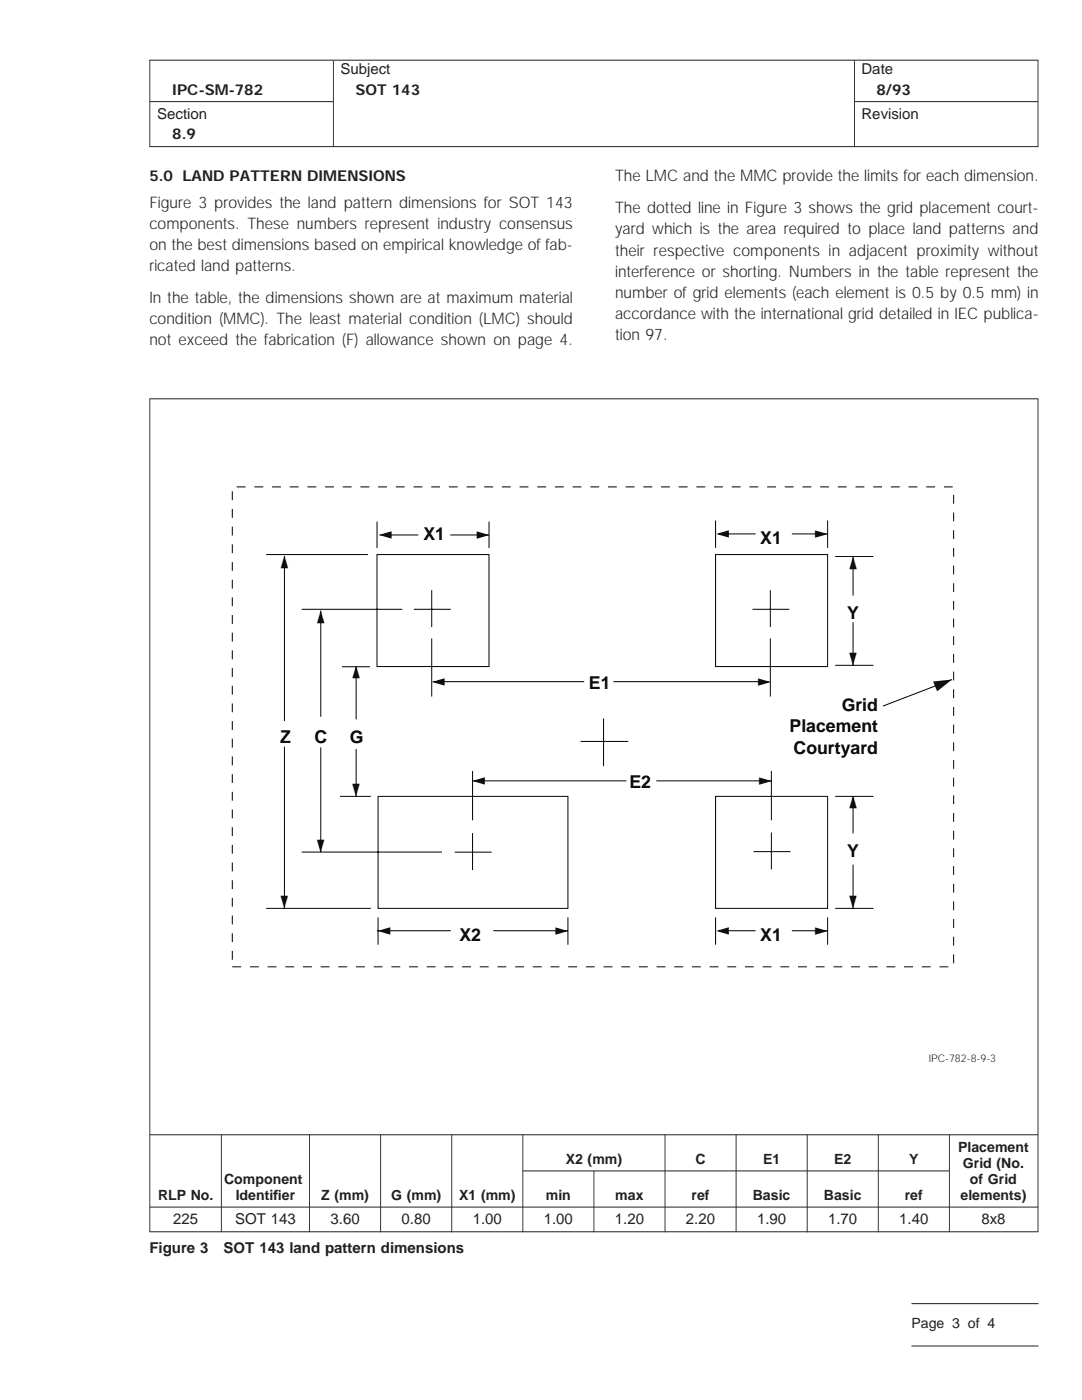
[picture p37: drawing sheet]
<svg xmlns="http://www.w3.org/2000/svg" width="216mm" height="279mm" viewBox="0 0 216 279" stroke-linecap="round" stroke-linejoin="round" font-family="sans-serif">
<defs><g id="words">
<text font-size="5.1" x="190.4" y="136.7" transform="rotate(-112 190.4 136.7)">▼</text>
<g font-size="3.5">
<text x="75.7" y="106" transform="rotate(90 75.7 106)">▼</text>
<text x="84.5" y="107.8">X1</text>
<text x="97.6" y="107.6" transform="rotate(-90 97.6 107.6)">▼</text>
<text x="143" y="105.8" transform="rotate(90 143 105.8)">▼</text>
<text x="165.1" y="107.3" transform="rotate(-90 165.1 107.3)">▼</text>
<text x="57.5" y="110.9" transform="rotate(-180 57.5 110.9)">▼</text>
<text x="151.7" y="108.6">X1</text>
<text x="171" y="111.1" transform="rotate(-180 171 111.1)">▼</text>
<text x="64.8" y="121.9" transform="rotate(-180 64.8 121.9)">▼</text>
<text x="169" y="123.5">Y</text>
<text x="71.8" y="133" transform="rotate(-180 71.8 133)">▼</text>
<text x="86.3" y="135.3" transform="rotate(90 86.3 135.3)">▼</text>
<text x="117.5" y="137.5">E1</text>
<text x="153.8" y="136.8" transform="rotate(-90 153.8 136.8)">▼</text>
<text x="169.4" y="132.8">▼</text>
<text x="167.9" y="141.9">Grid</text>
<text x="55.9" y="148.3">Z</text>
<text x="62.7" y="148.3">C</text>
<text x="69.8" y="148.4">G</text>
<text x="157.6" y="146.2">Placement</text>
<text x="94.3" y="155.1" transform="rotate(90 94.3 155.1)">▼</text>
<text x="158.3" y="150.4">Courtyard</text>
<text x="70.3" y="158.9">▼</text>
<text x="125.6" y="157.3">E2</text>
<text x="154" y="156.6" transform="rotate(-90 154 156.6)">▼</text>
<text x="171" y="158.9" transform="rotate(-180 171 158.9)">▼</text>
<text x="63.2" y="170">▼</text>
<text x="169" y="171">Y</text>
<text x="56" y="181.3">▼</text>
<text x="75.4" y="185" transform="rotate(90 75.4 185)">▼</text>
<text x="143" y="185" transform="rotate(90 143 185)">▼</text>
<text x="169.4" y="181.3">▼</text>
<text x="91.7" y="187.8">X2</text>
<text x="113.3" y="186.5" transform="rotate(-90 113.3 186.5)">▼</text>
<text x="151.7" y="187.8">X1</text>
<text x="165.1" y="186.5" transform="rotate(-90 165.1 186.5)">▼</text>
</g>
<g font-size="3.2" fill="#231f20">
<text x="29.8" y="41.5">Figure 3 provides the land pattern dimensions for SOT 143</text>
<text x="122.7" y="36.2">The LMC and the MMC provide the limits for each dimension.</text>
<text x="29.8" y="45.7">components. These numbers represent industry consensus</text>
<text x="122.7" y="42.5">The dotted line in Figure 3 shows the grid placement court-</text>
<text x="122.7" y="46.8">yard which is the area required to place land patterns and</text>
<text x="29.8" y="49.9">on the best dimensions based on empirical knowledge offab-</text>
<text x="122.7" y="51">their respective components in adjacent proximity without</text>
<text x="29.8" y="54.2">ricated land patterns.</text>
<text x="122.7" y="55.2">interference or shorting. Numbers in the table represent the</text>
<text x="122.7" y="59.4">number of grid elements (each element is 0.5 by 0.5 mm) in</text>
<text x="29.8" y="60.5">In the table, the dimensions shown are at maximum material</text>
<text x="29.8" y="64.7">condition (MMC). The least material condition (LMC) should</text>
<text x="122.7" y="63.7">accordance with the international grid detailed in IEC publica-</text>
<text x="29.8" y="68.9">not exceed the fabrication (F) allowance shown on page 4.</text>
<text x="122.7" y="67.9">tion 97.</text>
</g>
<g font-size="3" fill="#231f20">
<text x="67.9" y="14.8">Subject</text>
<text x="171.9" y="14.8">Date</text>
<text x="31.4" y="23.7">Section</text>
<text x="34.4" y="18.9">IPC-SM-782</text>
<text x="70.9" y="18.9">SOT 143</text>
<text x="171.9" y="23.7">Revision</text>
<text x="174.9" y="18.9">8/93</text>
<text x="34.4" y="27.8">8.9</text>
<text x="29.8" y="36.1">5.0 LAND PATTERN DIMENSIONS</text>
<text x="34.6" y="244.3">225</text>
<text x="46.9" y="244.3">SOT 143</text>
<text x="66" y="244.3">3.60</text>
<text x="80.1" y="244.3">0.80</text>
<text x="94.3" y="244.3">1.00</text>
<text x="108.5" y="244.3">1.00</text>
<text x="122.7" y="244.3">1.20</text>
<text x="136.9" y="244.3">2.20</text>
<text x="151.1" y="244.3">1.90</text>
<text x="165.2" y="244.3">1.70</text>
<text x="179.4" y="244.3">1.40</text>
<text x="195.8" y="244.3">8x8</text>
<text x="29.8" y="250.1">Figure 3</text>
<text x="44.6" y="250.1">SOT 143 land pattern dimensions</text>
</g>
<g font-size="2.8" fill="#231f20">
<text x="112.9" y="232.3">X2 (mm)</text>
<text x="138.8" y="232.3">C</text>
<text x="152.2" y="232.3">E1</text>
<text x="166.4" y="232.3">E2</text>
<text x="181.4" y="232.3">Y</text>
<text x="191.2" y="230">Placement</text>
<text x="192.1" y="233.2">Grid (No.</text>
<text x="31.6" y="239.5">RLP No.</text>
<text x="44.7" y="236.3">Component</text>
<text x="47" y="239.5">Identif</text>
<text x="54.5" y="239.5">ier</text>
<text x="64.1" y="239.5">Z (mm)</text>
<text x="78" y="239.5">G (mm)</text>
<text x="91.6" y="239.5">X1 (mm)</text>
<text x="108.9" y="239.5">min</text>
<text x="122.8" y="239.5">max</text>
<text x="138" y="239.5">ref</text>
<text x="150.2" y="239.5">Basic</text>
<text x="164.4" y="239.5">Basic</text>
<text x="180.5" y="239.5">ref</text>
<text x="191.7" y="239.5">elements)</text>
<text x="193.5" y="236.3">of Grid</text>
<text x="181.9" y="265">Page 3 of 4</text>
</g>
<text font-size="2.1" fill="#231f20" x="185.3" y="211.9">IPC-782-8-9-3</text>
</g></defs>
<path d="M29.8 12h177.4M29.8 29.3h177.4M29.9 20.3h36.6M170.5 20.3h36.6M29.8 79.6h177.4M29.9 226.5h177.2M104.3 233.7h85.1M29.8 245.8h177.4M29.9 240.9h177.2M181.9 260.2h25.3M181.9 268.6h25.3" fill="none" stroke="#231f20" stroke-width=".2"/>
<path d="M29.8 162.7h.2M207 162.7h.2" fill="none" stroke="#231f20" stroke-width="166.2" stroke-linecap="butt"/>
<path d="M44.1 236.2h.2M61.7 236.2h.2M75.9 236.2h.1M90.1 236.2h.1M104.2 236.2h.2M132.6 236.2h.2M146.8 236.2h.2M161 236.2h.2M175.2 236.2h.1M189.3 236.2h.2" fill="none" stroke="#231f20" stroke-width="19.4" stroke-linecap="butt"/>
<path d="M118.4 239.8h.2" fill="none" stroke="#231f20" stroke-width="12.2" stroke-linecap="butt"/>
<g fill="none" stroke="#000" stroke-width=".2">
<path d="M53.1 110.7h20.3M56.8 110.9v33M75.2 110.7h22.4v22.3h-22.4zM75.2 104.1v5.3M75.7 106.8h7.8M86.1 117.8v7.4M89.8 106.8h7.8M97.6 104.1v5.3M142.8 110.7h22.3v22.3h-22.3zM142.8 103.9v5.4M143.3 106.6h7.5M153.7 117.8v7.4"/>
<path d="M158 106.6h7.1M165.1 103.9v5.4M166.7 111.1h7.6M170.2 111.1v7.8M60.2 121.6h20.1M64 121.9v21.1M68.2 133.1h5.6M71.1 133v10.6M82.6 121.6h7.4M86.1 127.4v11.6M86.4 136h30.2M122.4 136h31.1"/>
<path d="M150.2 121.6h7.3M153.7 127.4v11.6M166.7 132.8h7.6M170.2 124.2v8.6M189.9 135.6l-13.7 5.3M56.8 149v32.3M64 149.1v20.9M67.9 158.9h6.1M71.1 149.5v9.4M75.4 158.9h37.9v22.4h-37.9zM94.3 153.9v9.8M94.3 155.8h30.7"/>
<path d="M115.8 148h9.6M120.4 143.4v9.5M131 155.8h23M142.8 158.9h22.3v22.4h-22.3zM153.9 153.9v9.8M166.7 158.9h7.6M170.2 158.9v7.4M60.2 170h28M90.7 170.1h7.4M94.3 166.3v7.3M150.4 170h7.3M153.9 166.2v7.3"/>
<path d="M170.2 172.6v8.7M53.1 181.3h20.9M75.2 185.8h14.8M75.4 183.1v5.4M98.4 185.8h14.9M113.3 183.1v5.4M142.8 183.1v5.4M143.3 185.8h7.5M158 185.8h7.1M165.1 183.1v5.4M166.7 181.3h7.6"/>
</g>
<path d="M46.4 97.2h143.9v95.8h-143.9z" fill="none" stroke="#000" stroke-width=".2" stroke-dasharray="1.8 1.8" stroke-linecap="butt"/>
<path d="M29.8 20.6h.2M66.4 20.7h.2M170.4 20.7h.2M207 20.6h.2" fill="none" stroke="#231f20" stroke-width="17.2" stroke-linecap="butt"/>
<use href="#words"/>
</svg>
